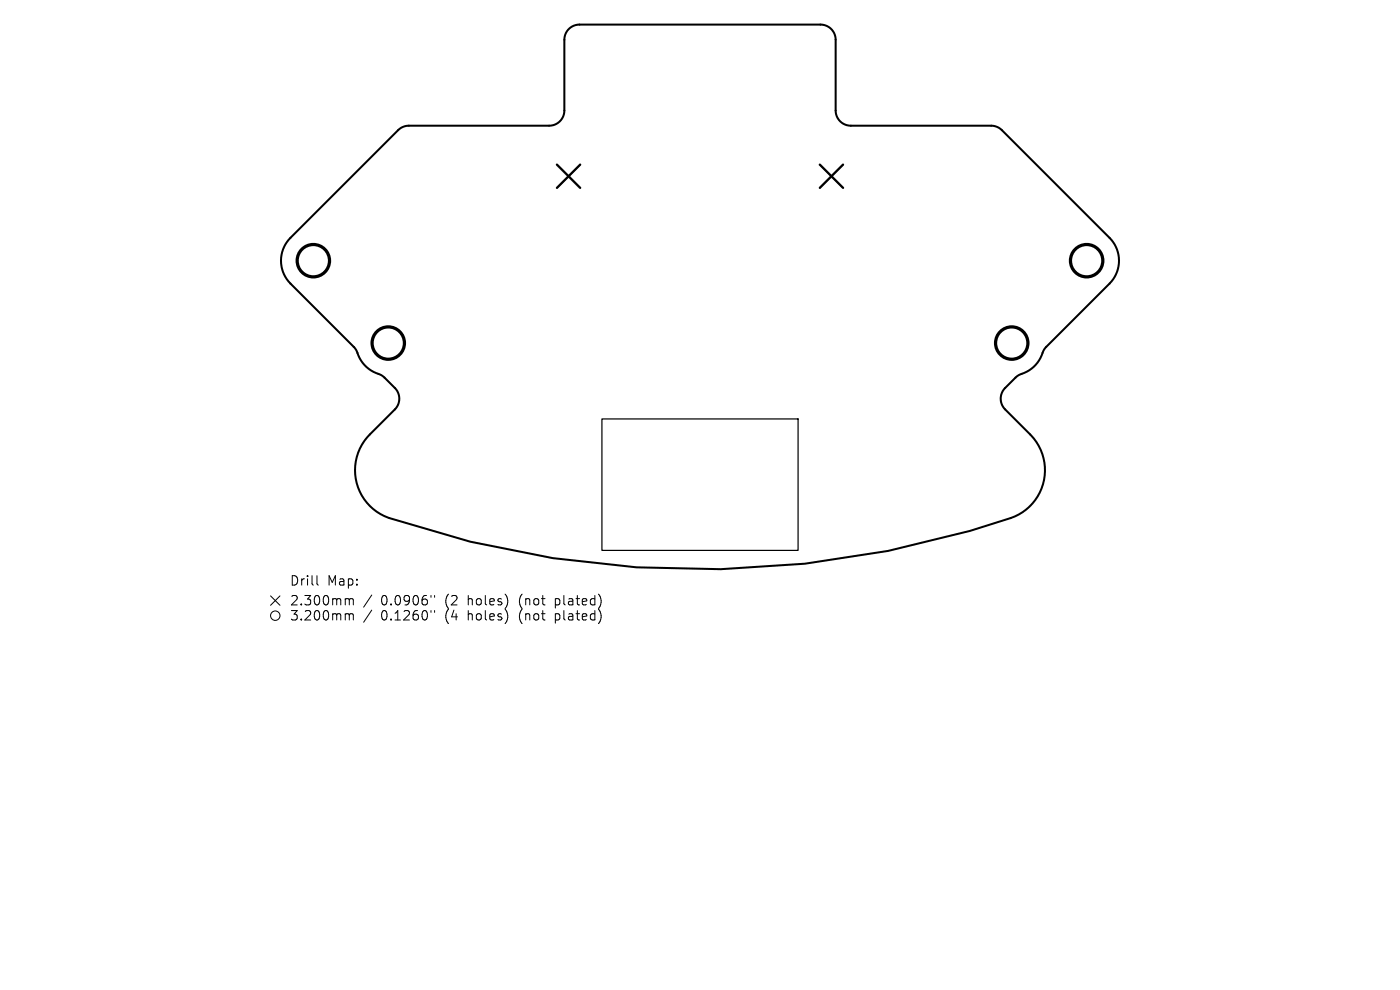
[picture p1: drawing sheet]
<svg xmlns="http://www.w3.org/2000/svg" width="297mm" height="210mm" viewBox="0 0 297 210" stroke-linecap="round" stroke-linejoin="round" font-family="sans-serif">
<defs><g id="words">
<g font-size="2.8">
<text x="61.4" y="124.5">Drill</text>
<text x="69.4" y="124.5">Map:</text>
<text x="61.4" y="128.7">2.300mm</text>
<text x="61.4" y="131.9">3.200mm</text>
<text x="80.8" y="128.7">0.0906&quot;</text>
<text x="80.8" y="131.9">0.1260&quot;</text>
<text x="94.6" y="128.7">(2</text>
<text x="94.6" y="131.9">(4</text>
<text x="99.5" y="128.7">holes)</text>
<text x="99.5" y="131.9">holes)</text>
<text x="110.6" y="128.7">(not</text>
<text x="110.6" y="131.9">(not</text>
<text x="118.4" y="128.7">plated)</text>
<text x="118.4" y="131.9">plated)</text>
</g>
</g></defs>
<path d="M84.5 27.6a3.2 3.2 0 0 1 2.2-.9h29.8a3.2 3.2 0 0 0 3.2-3.3v-15a3.2 3.2 0 0 1 3.2-3.2h51.2a3.2 3.2 0 0 1 3.2 3.2v15a3.2 3.2 0 0 0 3.2 3.3h29.8a3.2 3.2 0 0 1 2.2 .9l22.9 22.8a6.9 6.9 0 0 1 0 9.7l-14 14.1a7.5 7.5 0 0 1-5.2 5.3l-.7 .5-2.2 2.3a3.2 3.2 0 0 0-.1 4.5l5.3 5.4a10.7 10.7 0 0 1-4.1 17.7l-8.6 2.7-17.4 4.3-17.7 2.7-17.8 1.1-17.9-.4-17.7-1.9-17.6-3.5-17.1-5a10.7 10.7 0 0 1-4.1-17.7l5.3-5.4a3.2 3.2 0 0 0 0-4.5l-2.9-2.7a7.5 7.5 0 0 1-5.3-5.2l-.6-.8-13.4-13.4a6.9 6.9 0 0 1 0-9.8z" fill="none" stroke="#000" stroke-width=".43"/>
<path d="M127.7 88.9h41.6v27.9h-41.6z" fill="none" stroke="#000" stroke-width=".26"/>
<path d="M118.1 34.9l5 5M123.1 34.9l-5 5M173.9 34.9l5 5M178.9 34.9l-5 5" fill="none" stroke="#000" stroke-width=".49"/>
<g fill="none" stroke="#000" stroke-width=".69">
<circle cx="66.5" cy="55.3" r="3.4"/>
<circle cx="230.5" cy="55.3" r="3.4"/>
<circle cx="82.4" cy="72.8" r="3.4"/>
<circle cx="214.6" cy="72.8" r="3.4"/>
</g>
<g fill="none" stroke="#000" stroke-width=".21">
<path d="M57.4 126.4l2 2M59.4 126.4l-2 2M67.2 122.1v1.7l.3 .3M73.5 127l.5 .1 .1 .2M73.5 130.2h.3l.3 .3M74.1 127.3l.3-.3 .5 .1 .1 1.2M74.1 127.3v1M74.1 130.5v1M74.1 130.5l.3-.3 .5 .1 .1 1.2M78.9 126.2l-1.8 2.6M78.9 129.4l-1.8 2.6M91.4 126.3v.4"/>
<path d="M91.4 129.5v.4M92.2 126.3v.4M92.2 129.5v.4"/>
<circle cx="58.4" cy="130.6" r="1"/>
</g>
<use href="#words"/>
</svg>
